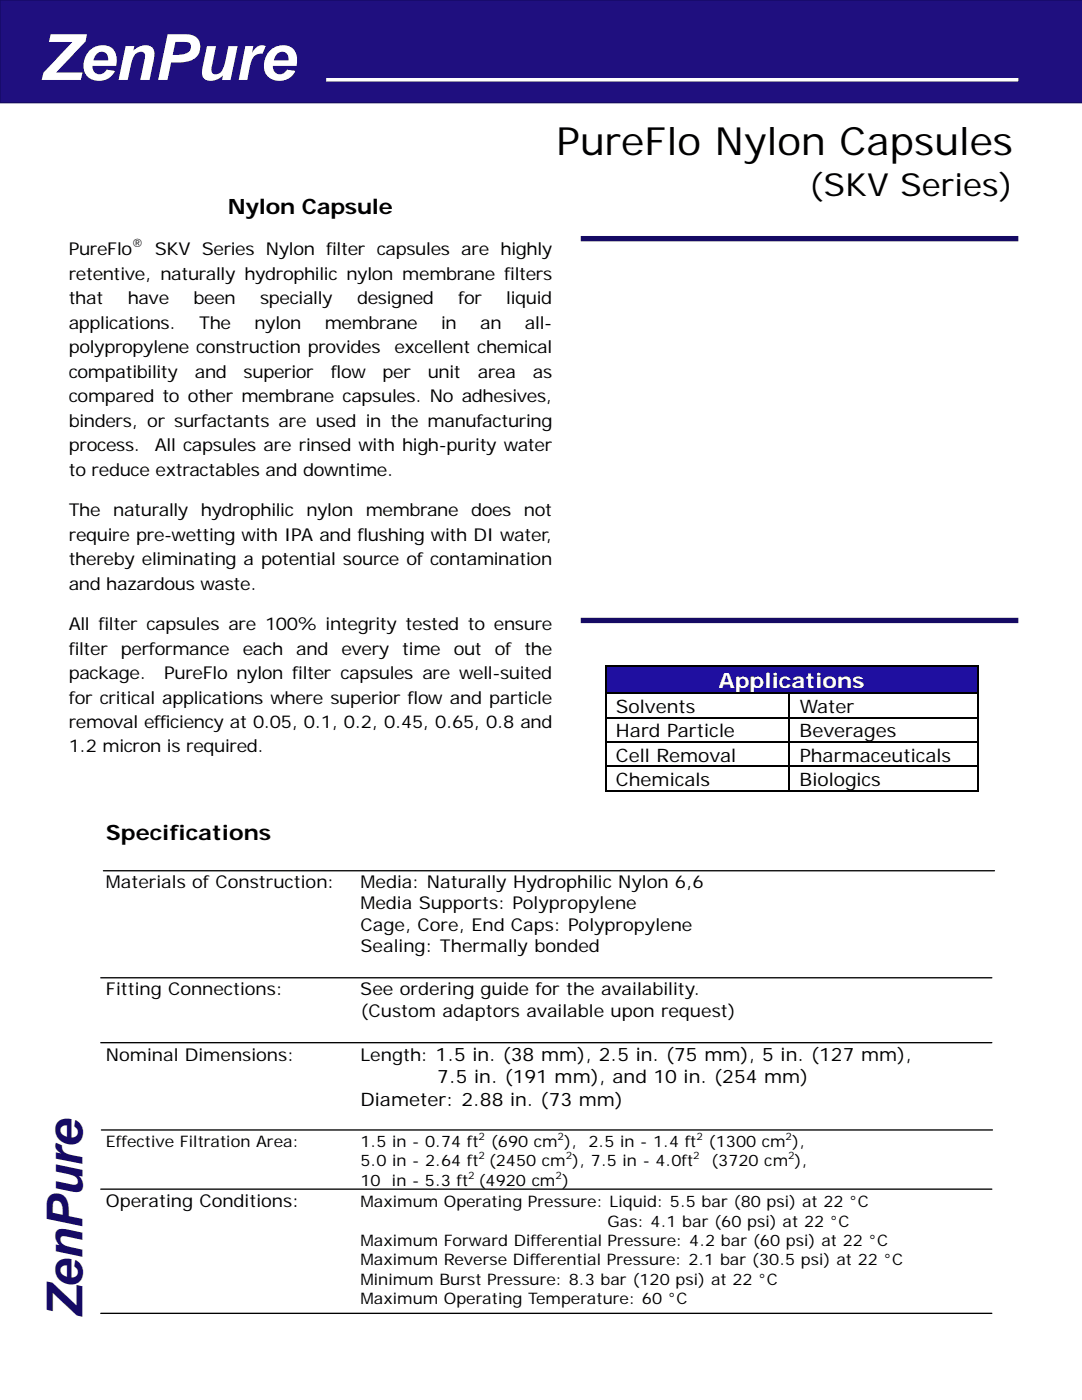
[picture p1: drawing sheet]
<svg xmlns="http://www.w3.org/2000/svg" width="216mm" height="279mm" viewBox="0 0 216 279" stroke-linecap="round" stroke-linejoin="round" font-family="sans-serif">
<defs><g id="words">
<text font-size="12.7" fill="#fff" x="8" y="16">ZenPure</text>
<text font-size="9.9" fill="#150a64" x="16.5" y="263.1" transform="rotate(-90 16.5 263.1)">ZenPure</text>
<text font-size="7.8" x="111.1" y="31">PureFlo Nylon Capsules</text>
<text font-size="6.3" x="161.4" y="39">(SKV Series)</text>
<g font-size="4.2">
<text x="45.5" y="42.6">Nylon Capsule</text>
<text x="21.1" y="167.6">Specifications</text>
</g>
<text font-size="4.2" fill="#fff" x="143.3" y="137.3">Applications</text>
<g font-size="3.7">
<text x="122.9" y="142.3">Solvents</text>
<text x="159.6" y="142.3">Water</text>
<text x="122.9" y="147.1">Hard Particle</text>
<text x="159.6" y="147.1">Beverages</text>
<text x="122.9" y="152">Cell Removal</text>
<text x="159.6" y="152">Pharmaceuticals</text>
<text x="122.9" y="156.8">Chemicals</text>
<text x="159.6" y="156.8">Biologics</text>
<text x="71.9" y="220.7">Diameter: 2.88 in. (73 mm)</text>
<text x="87.3" y="216.2">7.5 in. (191 mm), and 10 in. (254 mm)</text>
</g>
<g font-size="3.5">
<text x="13.7" y="51">PureFlo</text>
<text x="30.9" y="51">SKV Series Nylon filter capsules are highly</text>
<text x="13.7" y="55.9">retentive, naturally hydrophilic nylon membrane filters</text>
<text x="13.7" y="60.7">that</text>
<text x="13.7" y="65.6">applications.</text>
<text x="25.5" y="60.7">have</text>
<text x="38.6" y="60.7">been</text>
<text x="39.8" y="65.6">The</text>
<text x="50.8" y="65.6">nylon</text>
<text x="51.9" y="60.7">specially</text>
<text x="64.8" y="65.6">membrane</text>
<text x="71.2" y="60.7">designed</text>
<text x="88" y="65.6">in</text>
<text x="91.4" y="60.7">for</text>
<text x="95.8" y="65.6">an</text>
<text x="101" y="60.7">liquid</text>
<text x="104.7" y="65.6">all-</text>
<text x="13.7" y="70.5">polypropylene construction provides</text>
<text x="78.7" y="70.5">excellent chemical</text>
<text x="13.7" y="75.4">compatibility</text>
<text x="38.9" y="75.4">and</text>
<text x="48.6" y="75.4">superior</text>
<text x="66" y="75.4">flow</text>
<text x="76.4" y="75.4">per</text>
<text x="85.4" y="75.4">unit</text>
<text x="95.3" y="75.4">area</text>
<text x="106.3" y="75.4">as</text>
<text x="13.7" y="80.3">compared to other membrane capsules. No adhesives,</text>
<text x="13.7" y="85.2">binders, or surfactants are used in the manufacturing</text>
<text x="13.7" y="90.1">process.</text>
<text x="13.7" y="95">to reduce extractables and downtime.</text>
<text x="30.9" y="90.1">All capsules are rinsed with high-purity water</text>
<text x="13.7" y="103">The</text>
<text x="13.7" y="107.9">require pre-wetting with IPA and flushing with DI water,</text>
<text x="22.6" y="103">naturally</text>
<text x="40.1" y="103">hydrophilic nylon</text>
<text x="73" y="103">membrane does</text>
<text x="104.5" y="103">not</text>
<text x="13.7" y="112.8">thereby eliminating a potential source of contamination</text>
<text x="13.7" y="117.7">and hazardous waste.</text>
<text x="13.7" y="125.7">All filter capsules are 100% integrity tested to ensure</text>
<text x="13.7" y="130.6">filter</text>
<text x="24.1" y="130.6">performance</text>
<text x="48.5" y="130.6">each</text>
<text x="59.1" y="130.6">and</text>
<text x="68.1" y="130.6">every</text>
<text x="80.3" y="130.6">time</text>
<text x="90.5" y="130.6">out</text>
<text x="98.7" y="130.6">of the</text>
<text x="13.7" y="135.5">package.</text>
<text x="32.8" y="135.5">PureFlo nylon filter capsules are well-suited</text>
<text x="13.7" y="140.4">for critical applications where superior flow and particle</text>
<text x="13.7" y="145.3">removal efficiency at 0.05, 0.1, 0.2, 0.45, 0.65, 0.8 and</text>
<text x="13.7" y="150.2">1.2 micron is required.</text>
<text x="21.1" y="177.2">Materials of Construction:</text>
<text x="72" y="177.2">Media: Naturally Hydrophilic Nylon 6,6</text>
<text x="71.9" y="185.8">Cage, Core, End Caps: Polypropylene</text>
<text x="71.9" y="181.5">Media Supports: Polypropylene</text>
<text x="71.9" y="190.1">Sealing: Thermally bonded</text>
<text x="21.1" y="198.6">Fitting Connections:</text>
<text x="71.9" y="198.6">See ordering guide for the availability.</text>
<text x="71.9" y="202.9">(Custom adaptors available upon request)</text>
<text x="21.1" y="211.7">Nominal Dimensions:</text>
<text x="71.9" y="211.7">Length: 1.5 in. (38 mm), 2.5 in. (75 mm), 5 in. (127 mm),</text>
<text x="21.1" y="240.9">Operating Conditions:</text>
</g>
<g font-size="3.2">
<text x="21.1" y="228.9">Effective Filtration Area:</text>
<text x="71.9" y="228.9">1.5 in - 0.74 ft</text>
<text x="71.9" y="232.8">5.0 in - 2.64 ft (2450 cm ), 7.5 in - 4.0ft</text>
<text x="97.9" y="228.9">(690 cm ),</text>
<text x="117.4" y="228.9">2.5 in - 1.4 ft</text>
<text x="141.4" y="228.9">(1300 cm ),</text>
<text x="141.9" y="232.8">(3720 cm ),</text>
<text x="71.9" y="236.6">10 in - 5.3 ft (4920 cm )</text>
<text x="71.9" y="240.9">Maximum Operating Pressure: Liquid: 5.5 bar (80 psi) at 22 °C</text>
<text x="121.2" y="244.8">Gas: 4.1 bar (60 psi) at 22 °C</text>
<text x="71.9" y="248.6">Maximum Forward Differential Pressure: 4.2 bar (60 psi) at 22 °C</text>
<text x="71.9" y="256.4">Minimum Burst Pressure: 8.3 bar (120 psi) at 22 °C</text>
<text x="71.9" y="252.5">Maximum Reverse Differential Pressure: 2.1 bar (30.5 psi) at 22 °C</text>
<text x="71.9" y="260.2">Maximum Operating Temperature: 60 °C</text>
</g>
<text font-size="2.3" x="26.3" y="49.4">®</text>
<g font-size="2.1">
<text x="95.5" y="227.5">2</text>
<text x="111.3" y="227.5">2</text>
<text x="139" y="227.5">2</text>
<text x="156.8" y="227.5">2</text>
<text x="95.5" y="231.4">2</text>
<text x="112.9" y="231.4">2</text>
<text x="138.3" y="231.4">2</text>
<text x="157.2" y="231.4">2</text>
<text x="93.4" y="235.2">2</text>
<text x="110.8" y="235.2">2</text>
</g>
</g></defs>
<path d="M0 0h215.9v20.5h-215.9z" fill="#1f0f7f"/>
<path d="M215.9 0h-215.9v20.5h215.9" fill="none" stroke="#150a64" stroke-width=".26"/>
<path d="M65.1 15.9h138.1" fill="none" stroke="#fff" stroke-width=".71" stroke-linecap="butt"/>
<path d="M115.9 47.6h87.3M115.9 123.8h87.3" fill="none" stroke="#150a64" stroke-width="1.1" stroke-linecap="butt"/>
<path d="M20.6 173.8h177.8M20.1 195.1h177.8M20.1 208.1h177.8M20.1 237.3h177.8M20.2 225.5h177.8M20.1 262.1h177.8" fill="none" stroke="#000" stroke-width=".26"/>
<path d="M120.6 132.7h74.7v5.7h-74.7z" fill="#1f0fa0"/>
<path d="M120.6 132.9h74.7M120.8 132.7v24.9M121 138.4h73.9M157.5 138.6v19M195.1 132.7v24.9M120.6 157.8h74.7M121 143.2h73.9M121 148.1h73.9M121 153h73.9" fill="none" stroke="#000" stroke-width=".36"/>
<use href="#words"/>
</svg>
